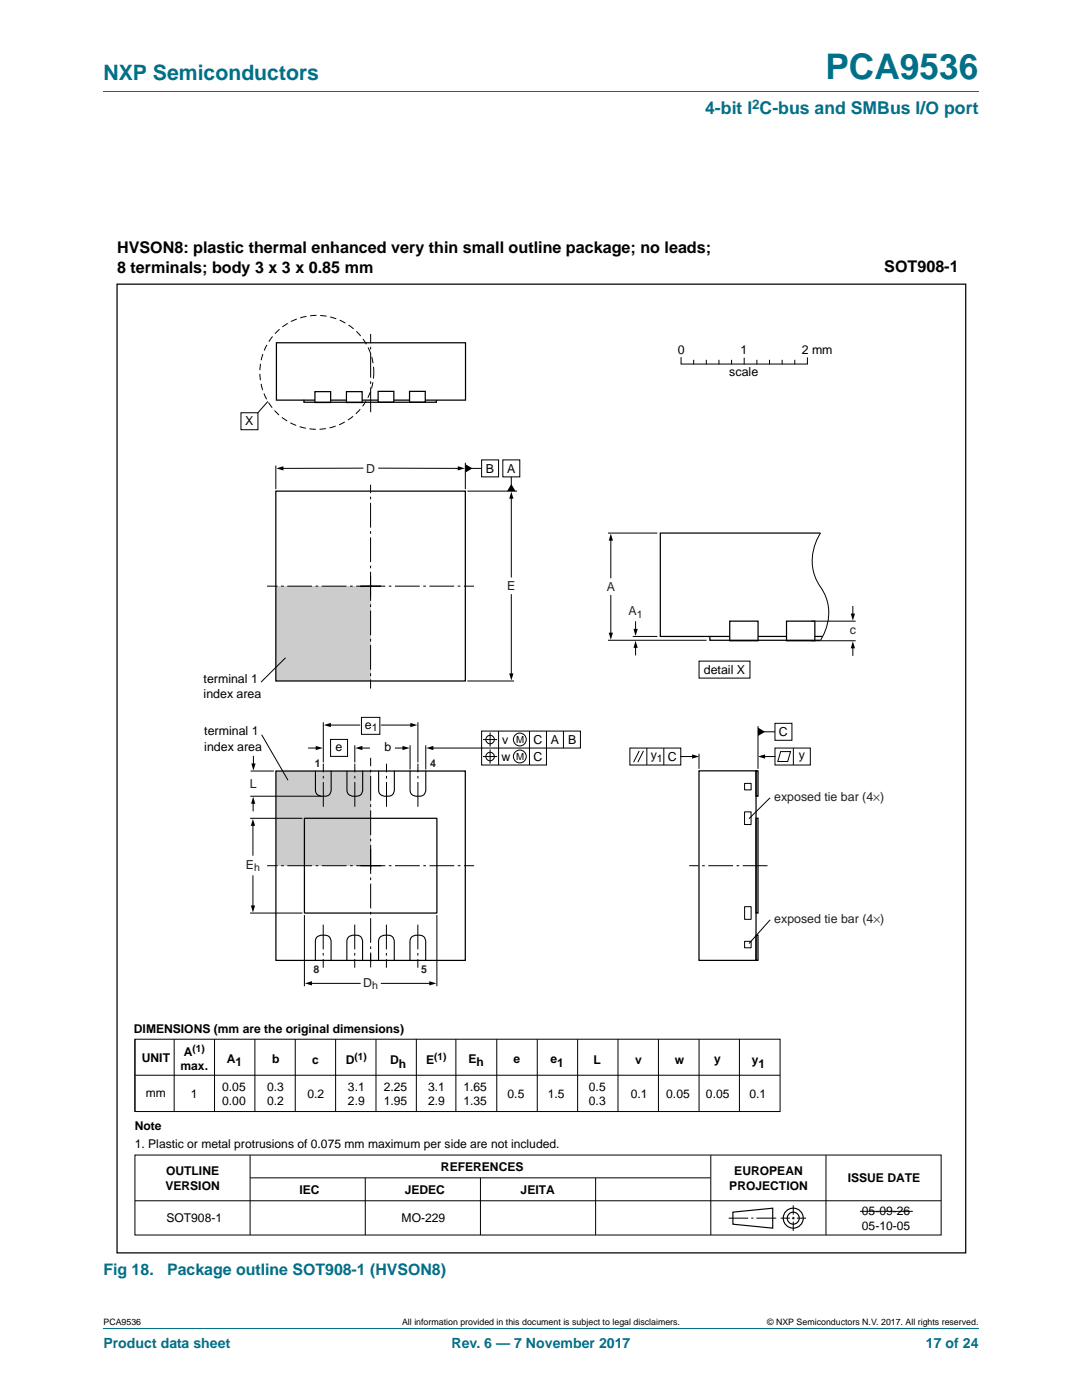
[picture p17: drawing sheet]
<svg xmlns="http://www.w3.org/2000/svg" width="216mm" height="279mm" viewBox="0 0 216 279" stroke-linecap="round" stroke-linejoin="round" font-family="sans-serif">
<defs><g id="words">
<text font-size="7" fill="#007088" x="164.7" y="15.8">PCA9536</text>
<text font-size="4.2" fill="#007088" x="20.6" y="16">NXP Semiconductors</text>
<text font-size="3.5" fill="#007088" x="140.7" y="22.8">4-bit I C-bus and SMBus I/O port</text>
<g font-size="3.2">
<text x="23.4" y="50.5">HVSON8: plastic thermal enhanced very thin small outline package; no leads;</text>
<text x="23.4" y="54.4">8 terminals; body 3 x 3 x 0.85 mm</text>
<text x="176.4" y="54.3">SOT908-1</text>
</g>
<g font-size="3.2" fill="#007088">
<text x="20.6" y="254.5">Fig 18.</text>
<text x="33.3" y="254.5">Package outline SOT908-1 (HVSON8)</text>
</g>
<g font-size="2.8" fill="#007088">
<text x="20.6" y="269.1">Product data sheet</text>
<text x="90.1" y="269.1">Rev. 6 — 7 November 2017</text>
<text x="184.8" y="269.1">17 of 24</text>
</g>
<text font-size="2.6" fill="#007088" x="150.1" y="21.7">2</text>
<g font-size="2.5">
<text x="135.3" y="70.7">0</text>
<text x="147.8" y="70.7">1</text>
<text x="160" y="70.7">2 mm</text>
<text x="145.5" y="75.1">scale</text>
<text x="49" y="84.9">X</text>
<text x="97" y="94.3">B</text>
<text x="101.2" y="94.3">A</text>
<text x="40.6" y="136.3">terminal 1</text>
<text x="140.4" y="134.5">detail X</text>
<text x="40.6" y="139.3">index area</text>
<text x="40.8" y="146.8">terminal 1</text>
<text x="40.8" y="149.8">index area</text>
<text x="67" y="149.9">e</text>
<text x="72.8" y="145.4">e</text>
<text x="76.7" y="149.9">b</text>
<text x="100.2" y="148.4">v</text>
<text x="106.5" y="148.4">C</text>
<text x="109.9" y="148.4">A</text>
<text x="113.4" y="148.4">B</text>
<text x="155.4" y="146.9">C</text>
<text x="100.1" y="151.8">w</text>
<text x="106.5" y="151.8">C</text>
<text x="129.8" y="151.5">y</text>
<text x="133.3" y="151.8">C</text>
<text x="159.4" y="151.5">y</text>
</g>
<g font-size="2.5" fill="#231f20">
<text x="73.1" y="94.3">D</text>
<text x="101.2" y="117.8">E</text>
<text x="121.1" y="118">A</text>
<text x="125.4" y="122.8">A</text>
<text x="169.6" y="126.5">c</text>
<text x="49.9" y="157.3">L</text>
<text x="154.5" y="159.8">exposed tie bar (4×)</text>
<text x="49.1" y="173.4">E</text>
<text x="154.5" y="184.1">exposed tie bar (4×)</text>
<text x="72.5" y="196.9">D</text>
</g>
<g font-size="2.4">
<text x="26.7" y="206.2">DIMENSIONS (mm are the original dimensions)</text>
<text x="28.3" y="211.9">UNIT</text>
<text x="36" y="213.6">max.</text>
<text x="36.7" y="210.7">A</text>
<text x="45.3" y="212.1">A</text>
<text x="47" y="212.8">1</text>
<text x="54.3" y="212.1">b</text>
<text x="62.3" y="212.2">c</text>
<text x="69" y="212.3">D</text>
<text x="77.9" y="212.2">D</text>
<text x="79.6" y="213.1">h</text>
<text x="85" y="212.2">E</text>
<text x="93.5" y="212.1">E</text>
<text x="95.1" y="212.8">h</text>
<text x="102.5" y="212.1">e</text>
<text x="109.8" y="212.1">e</text>
<text x="111.2" y="212.9">1</text>
<text x="118.5" y="212.3">L</text>
<text x="126.8" y="212.3">v</text>
<text x="134.7" y="212.3">w</text>
<text x="142.5" y="212.1">y</text>
<text x="150" y="212.2">y</text>
<text x="151.3" y="213.1">1</text>
<text x="29.1" y="218.9">mm</text>
<text x="38.1" y="219.2">1</text>
<text x="44.3" y="217.7">0.05</text>
<text x="44.3" y="220.6">0.00</text>
<text x="53.3" y="217.7">0.3</text>
<text x="53.3" y="220.6">0.2</text>
<text x="61.4" y="219.2">0.2</text>
<text x="69.4" y="217.7">3.1</text>
<text x="69.4" y="220.6">2.9</text>
<text x="76.6" y="217.7">2.25</text>
<text x="76.6" y="220.6">1.95</text>
<text x="85.4" y="217.7">3.1</text>
<text x="85.4" y="220.6">2.9</text>
<text x="92.5" y="217.7">1.65</text>
<text x="92.5" y="220.6">1.35</text>
<text x="101.3" y="219.2">0.5</text>
<text x="109.3" y="219.2">1.5</text>
<text x="117.5" y="217.7">0.5</text>
<text x="117.5" y="220.6">0.3</text>
<text x="125.9" y="219.2">0.1</text>
<text x="132.9" y="219.2">0.05</text>
<text x="140.9" y="219.1">0.05</text>
<text x="149.6" y="219.1">0.1</text>
<text x="26.9" y="225.6">Note</text>
<text x="26.9" y="229.2">1. Plastic or metal protrusions of 0.075 mm maximum per side are not included.</text>
<text x="88" y="233.8">REFERENCES</text>
<text x="33" y="237.4">VERSION</text>
<text x="33.1" y="234.5">OUTLINE</text>
<text x="59.7" y="238.3">IEC</text>
<text x="80.7" y="238.3">JEDEC</text>
<text x="103.9" y="238.3">JEITA</text>
<text x="145.5" y="237.4">PROJECTION</text>
<text x="146.5" y="234.5">EUROPEAN</text>
<text x="169.1" y="236">ISSUE DATE</text>
<text x="33.2" y="243.9">SOT908-1</text>
<text x="80.1" y="243.9">MO-229</text>
<text x="172" y="242.5">05-09-26</text>
<text x="172" y="245.5">05-10-05</text>
</g>
<g font-size="2.1" fill="#231f20">
<text x="127.1" y="123.3">1</text>
<text x="62.8" y="153">1</text>
<text x="85.8" y="153">4</text>
<text x="50.7" y="173.9">h</text>
<text x="62.6" y="194.1">8</text>
<text x="74.3" y="197.4">h</text>
<text x="84" y="194.1">5</text>
</g>
<g font-size="2.1">
<text x="74.2" y="145.9">1</text>
<text x="131.1" y="152">1</text>
</g>
<g font-size="2">
<text x="38.4" y="209.9">(1)</text>
<text x="70.7" y="211.4">(1)</text>
<text x="86.7" y="211.4">(1)</text>
</g>
<g font-size="1.9">
<text x="103" y="148.3">M</text>
<text x="103" y="151.7">M</text>
</g>
<g font-size="1.8">
<text x="20.6" y="264.5">PCA9536</text>
<text x="80.2" y="264.5">All information provided in this document is subject to legal disclaimers.</text>
<text x="153.1" y="264.5">© NXP Semiconductors N.V. 2017. All rights reserved.</text>
</g>
</g></defs>
<path d="M20.6 18.2h174.7M20.6 265.1h174.7" fill="none" stroke="#007088" stroke-width=".2"/>
<g fill="none" stroke="#000" stroke-width=".2">
<path d="M26.9 207.4v14.4M26.9 207.4h128.8v14.4h-128.8zM27 214.6h128.6M34.8 207.4v14.4M42.8 207.4v14.4M50.9 207.4v14.4M58.9 207.4v14.4M67 207.4v14.4M75 207.4v14.4M83.1 207.3v14.5M91 207.4v14.4M99.1 207.4v14.4"/>
<path d="M107.2 207.4v14.4M115.3 207.4v14.4M123.3 207.3v14.5M131.4 207.4v14.4M139.5 207.4v14.4M147.5 207.3v14.5M26.9 239.6h160.9M26.9 230.5h160.9v16h-160.9zM49.9 230.5v16M49.9 235.1h91.8M72.9 235.1v11.4M95.9 235.1v11.4"/>
<path d="M118.9 235.1v11.4M141.8 230.5v16M164.8 230.5v16M145.4 243.1h3.9M149.9 243.1h.4M150.9 243.1h4M155.8 243.1h1.8M158 243.1h.6M158.3 240.5v1.9M158.3 242.8v.6M158.3 243.8v1.9M159 243.1h1.9"/>
<path d="M171.6 241.7h10.5"/>
</g>
<g fill="none" stroke="#000" stroke-width=".23">
<path d="M146.2 241.9l8-.8v4l-8-.8z"/>
<circle cx="158.3" cy="243.1" r="1.99"/>
<circle cx="158.3" cy="243.1" r="1.2"/>
</g>
<path d="M23.4 56.7h169.3v193.3h-169.3zM55.2 68.4h37.7v11.5h-37.7z" fill="none" stroke="#000" stroke-width=".25"/>
<g fill="#fff" stroke="#000" stroke-width=".25">
<path d="M62.8 78.2h3.2v2.1h-3.2z"/>
<path d="M69.1 78.2h3.2v2.1h-3.2z"/>
<path d="M75.5 78.1h3.1v2.2h-3.1z"/>
<path d="M81.7 78.1h3.2v2.2h-3.2z"/>
</g>
<path d="M60.6 79.8v.5h26.5v-.4" fill="none" stroke="#000" stroke-width=".25"/>
<path d="M74 82.3v-15.7" fill="none" stroke="#000" stroke-width=".2" stroke-dasharray="4.9 .7 .5 .7" stroke-linecap="butt"/>
<path d="M48.1 82.4h3.4v3.4h-3.4zM53.4 80.1l-1.9 2.3" fill="none" stroke="#000" stroke-width=".2"/>
<circle cx="63.2" cy="74.3" r="11.4" fill="none" stroke="#000" stroke-width=".2" stroke-dasharray="1.2 .7 0 0" stroke-linecap="butt"/>
<path d="M55 117h18.9v18.9h-18.9z" fill="#ccc"/>
<path d="M55 98h37.9v37.9h-37.9zM163.7 106.4h-31.9v20.6h32.4" fill="none" stroke="#000" stroke-width=".25"/>
<path d="M71.9 117h22.7M73.9 115v22.4M73.9 119.1v-22.4M76 117h-22.7" fill="none" stroke="#000" stroke-width=".2" stroke-dasharray="4.9 .7 .5 .7" stroke-linecap="butt"/>
<g fill="none" stroke="#000" stroke-width=".2">
<path d="M55 92.9v4.7M72.4 93.4l-16.1 .1M75.6 93.4l16 .1M92.9 92.4v5.2M93.3 98h9.9M94 93.5h2.1M96.1 91.8h3.4v3.4h-3.4zM100.3 91.8h3.4v3.4h-3.4zM102 95.2v1.7M102 99.2v15.9M102 118.7v16M57 131.3l-4.9 4.8"/>
<path d="M93.3 135.9h9.3"/>
</g>
<path d="M55.1 93.5l1.4-.5v.9zM91.3 93l1.5 .5-1.5 .4zM92.9 92.6l1.4 .9-1.4 .8zM102 96.6l.9 1.4h-1.7zM102 98.1l.5 1.4h-.9zM101.6 134.4h.9l-.5 1.4z" fill="#000"/>
<g fill="#fff" stroke="#000" stroke-width=".25">
<path d="M156.9 124h5.7v3.9h-5.7z"/>
<path d="M145.6 124h5.7v3.9h-5.7z"/>
</g>
<path d="M141.6 126.9v.9h22.1M139.5 153.8h11.4v37.9h-11.4zM150.9 153.8h.3v5.1h-.3zM150.9 163.3h.3v18.9h-.3zM150.9 186.6h.3v5.1h-.3z" fill="none" stroke="#000" stroke-width=".25"/>
<g fill="none" stroke="#000" stroke-width=".2">
<path d="M121.3 106.4h9.9M121.9 107.6v7.7M121.9 118.9v7.7M163.7 106.4a9.9 9.9 0 0 0 0 10.7 9.6 9.6 0 0 1 0 10.7M121.3 127.8h19.7M126.3 127h4.9M126.8 124.1v1.7M126.8 129v1.7M139.5 131.9h10.1v3.4h-10.1zM161.9 124h8.8M161.9 127.9h8.8M170.2 121v1.7"/>
<path d="M170.2 129.1v1.7M125.7 149.3h10.1v3.4h-10.1zM127.6 149.9l-1.2 2.2M128.4 149.9l-1.1 2.2M129.1 149.3v3.4M132.5 149.3v3.4M135.8 151h2.6M139.5 150.4v3M148.6 156.3h1.3v1.3h-1.3zM151.2 144.9v8.5M152.4 151h2.2M152.4 146h2.2"/>
<path d="M154.6 144.4h3.4v3.3h-3.4zM154.6 149.3h7.1v3.4h-7.1zM155.8 150h1.9l-.5 2h-2zM158.3 149.3v3.4M148.6 162h1.3v2.6h-1.3zM148.6 180.9h1.3v2.6h-1.3zM148.6 187.9h1.3v1.3h-1.3z"/>
</g>
<path d="M121.9 106.5l.4 1.4h-.8zM121.5 126.3h.8l-.4 1.4zM126.8 127.9l.5 1.4h-.9zM126.4 125.5h.9l-.5 1.4zM170.2 128l.4 1.4h-.8zM169.8 122.5h.8l-.4 1.4zM138.1 150.6l1.4 .4-1.4 .4zM151.2 145.2l1.5 .8-1.5 .9zM151.2 151l1.5-.4v.8z" fill="#000"/>
<path d="M153.1 172.8h-15.6" fill="none" stroke="#000" stroke-width=".2" stroke-dasharray="4.9 .7 .5 .7" stroke-linecap="butt"/>
<g fill="#231f20" stroke="#000" stroke-width=".2">
<path d="M149.4 163.4l4.3-4.2z"/>
<path d="M153.7 183.6l-4.2 4.7z"/>
</g>
<path d="M55.1 153.9h18.9v18.9h-18.9z" fill="#ccc"/>
<path d="M55.1 153.9h37.7v37.8h-37.7zM60.7 163.3h26.5v18.9h-26.5z" fill="none" stroke="#000" stroke-width=".25"/>
<g fill="none" stroke="#000" stroke-width=".2">
<path d="M135.9 71.4v1.3h25.2v-1.3M138.4 71.9v.7M140.9 71.9v.7M143.5 71.9v.7M146 71.9v.7M148.5 71.5v1.1M151 71.9v.7M153.5 71.9v.7M156.1 71.9v.7M158.6 71.9v.7M49.9 158.9h14.3M50 153.9h4.7"/>
<path d="M50.6 151v1.6M52.2 146.6l5.3 9.1M61.6 149.3h1.7M64.5 144.1v8.1M65.8 144.7h6M66 147.6h3.3v3.4h-3.3zM70.8 148.7v3.5M72 149.3h1.7M72.1 143.2h3.7v3.4h-3.7zM76.1 144.7h6.1M78.9 149.3h1.7M81.8 148.7v4.9"/>
<path d="M83.4 144.1v8.1M85 148.7v4.9M96.1 145.9h19.7v3.4h-19.7zM96.4 147.6h2.8M96.4 151h2.8M97.8 146.2v2.8M97.8 149.6v2.8M99.5 145.9v6.8M105.7 145.9v6.8M109 145.9v6.8h-12.9v-3.4h-9.9M112.4 145.9v3.4M49.9 163.3h10.4"/>
<path d="M50.5 164.5v6.2M50.5 174.8v6.2M50.5 160.1v1.7M49.9 182.2h10.4M60.7 182.6v14.2M62 196.3h9.9M74 190.3v2.8M76.1 196.3h9.8M87.2 182.6v14.2"/>
<circle cx="97.8" cy="147.6" r=".85"/>
<circle cx="97.8" cy="151" r=".85"/>
<circle cx="103.7" cy="147.6" r="1.28"/>
<circle cx="103.7" cy="151" r="1.28"/>
<circle cx="73.9" cy="172.8" r="0"/>
</g>
<path d="M64.5 161v-8.6M70.8 161v-8.6M71.9 172.8h22.7M74 169.5v22.4M74 173.6v-22.4M76 172.8h-22.7M77.1 161v-8.6M83.4 161v-8.6M64.5 184.5v8.6M70.8 184.5v8.6M77.1 184.5v8.6M83.4 184.5v8.6" fill="none" stroke="#000" stroke-width=".2" stroke-dasharray="4.9 .7 .5 .7" stroke-linecap="butt"/>
<path d="M50.2 152.4h.8l-.4 1.4zM63 148.9l1.4 .4-1.4 .4zM64.6 144.7l1.4-.4v.8zM70.9 149.3l1.4-.4v.8zM80.3 148.9l1.4 .4-1.4 .4zM81.9 144.3l1.4 .4-1.4 .4zM85.1 149.3l1.4-.4v.8zM50.5 163.4l.4 1.4h-.8zM50.5 159l.4 1.4h-.8zM50.1 180.7h.8l-.4 1.4zM60.8 196.3l1.5-.5v.9zM85.7 195.8l1.4 .5-1.4 .4z" fill="#000"/>
<path d="M62.9 153.9v3.7a1.46 1.46 0 0 0 1.9 1.3 1.17 1.17 0 0 0 1.3-1.3v-3.7M69.2 153.9v3.7a1.46 1.46 0 0 0 1.9 1.3 1.17 1.17 0 0 0 1.3-1.3v-3.7M75.6 153.9v3.7a1.46 1.46 0 0 0 1.8 1.3 1.17 1.17 0 0 0 1.3-1.3v-3.7M81.8 153.9v3.7a1.46 1.46 0 0 0 1.9 1.3 1.17 1.17 0 0 0 1.3-1.3v-3.7M62.9 191.7v-3.8a1.46 1.46 0 0 1 1.9-1.3 1.17 1.17 0 0 1 1.3 1.3v3.8M69.2 191.7v-3.8a1.46 1.46 0 0 1 1.9-1.3 1.17 1.17 0 0 1 1.2 1.3v3.8M75.5 191.7v-3.8a1.46 1.46 0 0 1 1.9-1.3 1.17 1.17 0 0 1 1.3 1.3v3.8M81.8 191.7v-3.8a1.46 1.46 0 0 1 1.9-1.3 1.17 1.17 0 0 1 1.2 1.3v3.8" fill="none" stroke="#000" stroke-width=".22"/>
<use href="#words"/>
</svg>
